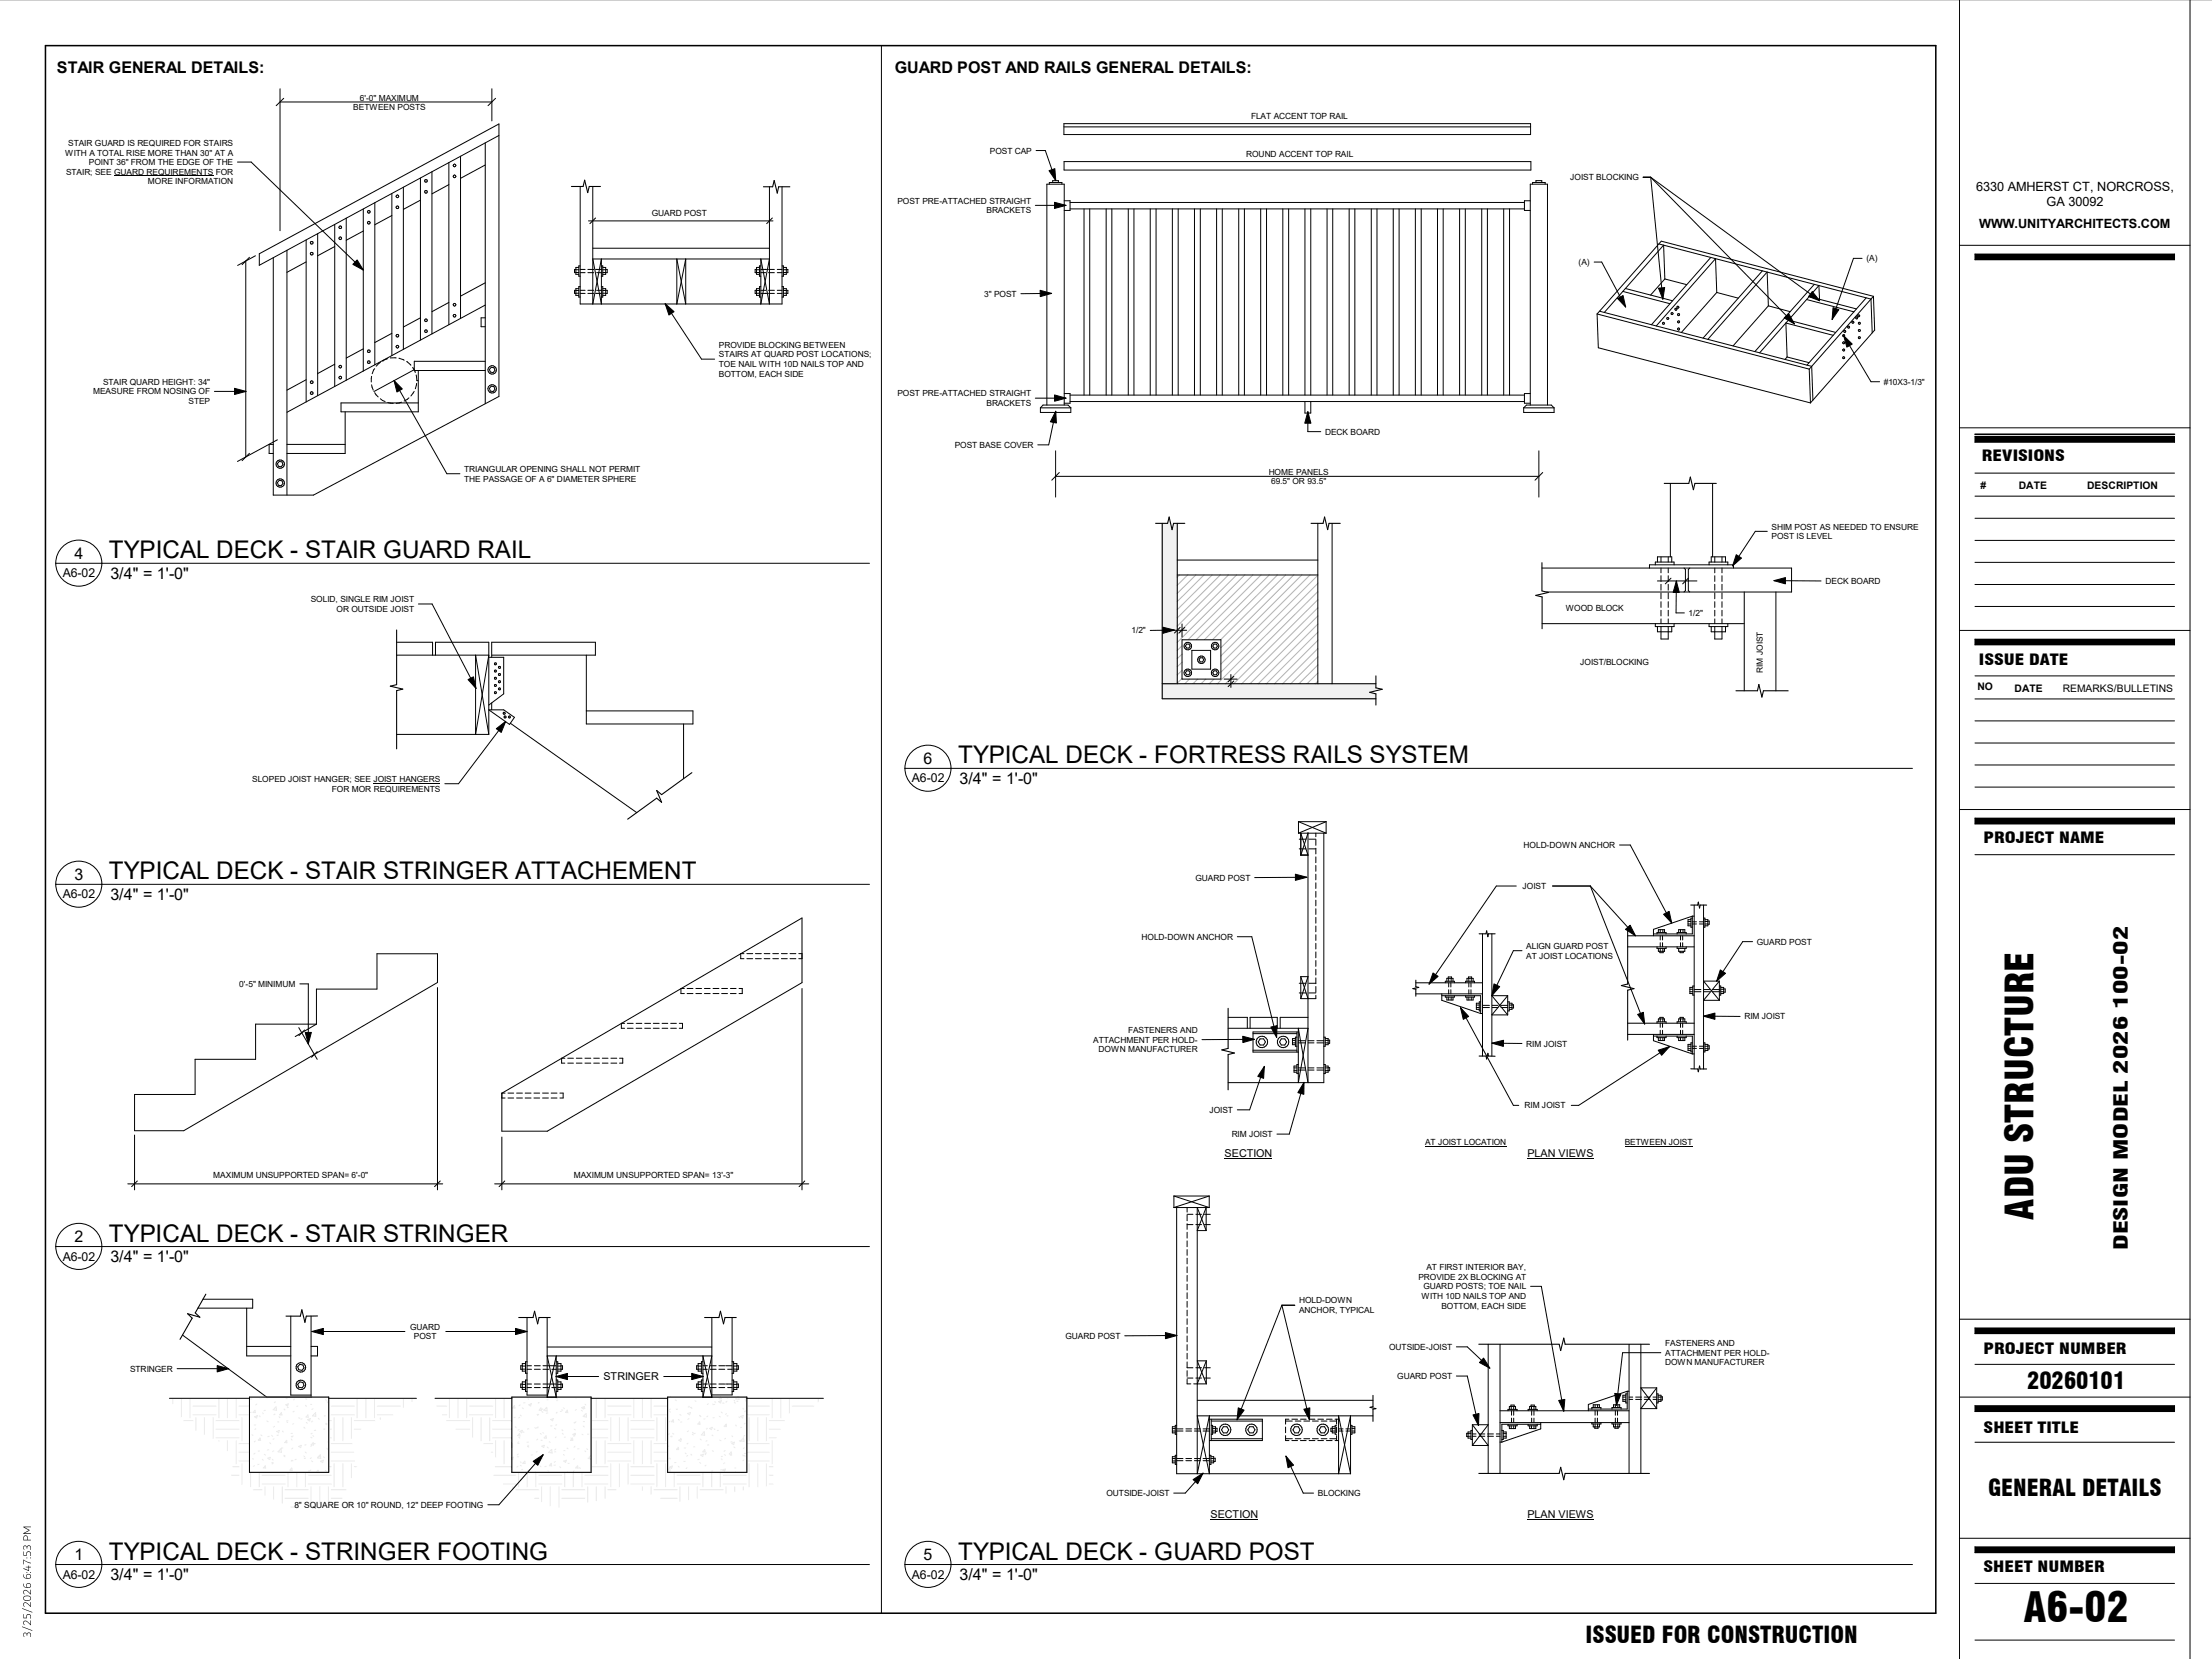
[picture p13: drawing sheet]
<svg xmlns="http://www.w3.org/2000/svg" width="610mm" height="457mm" viewBox="0 0 610 457" stroke-linecap="round" stroke-linejoin="round" font-family="sans-serif">
<defs><g id="words">
<text font-size="11.3" x="557.7" y="447.1">A6-02</text>
<text font-size="10.6" x="560.4" y="336.1" transform="rotate(-90 560.4 336.1)">ADU STRUCTURE</text>
<g font-size="6.7">
<text x="30" y="153.9">TYPICAL DECK - STAIR GUARD RAIL</text>
<text x="264" y="210.4">TYPICAL DECK - FORTRESS RAILS SYSTEM</text>
<text x="30" y="242.4">TYPICAL DECK - STAIR STRINGER ATTACHEMENT</text>
<text x="30" y="342.2">TYPICAL DECK - STAIR STRINGER</text>
<text x="30" y="429.8">TYPICAL DECK - STRINGER FOOTING</text>
<text x="264" y="429.8">TYPICAL DECK - GUARD POST</text>
</g>
<g font-size="6.4">
<text x="558.7" y="382.8">20260101</text>
<text x="547.9" y="412.2">GENERAL DETAILS</text>
<text x="437" y="452.7">ISSUED FOR CONSTRUCTION</text>
</g>
<text font-size="5.3" x="586.4" y="344.5" transform="rotate(-90 586.4 344.5)">DESIGN MODEL 2026 100-02</text>
<g font-size="4.4">
<text x="15.7" y="20">STAIR GENERAL DETAILS:</text>
<text x="246.6" y="20">GUARD POST AND RAILS GENERAL DETAILS:</text>
<text x="20.5" y="154">4</text>
<text x="30.4" y="159.5">3/4&quot; = 1'-0&quot;</text>
<text x="254.6" y="210.5">6</text>
<text x="264.5" y="216">3/4&quot; = 1'-0&quot;</text>
<text x="20.5" y="242.5">3</text>
<text x="30.4" y="247.9">3/4&quot; = 1'-0&quot;</text>
<text x="20.5" y="342.3">2</text>
<text x="30.4" y="347.8">3/4&quot; = 1'-0&quot;</text>
<text x="20.5" y="429.9">1</text>
<text x="254.6" y="429.9">5</text>
<text x="30.4" y="435.4">3/4&quot; = 1'-0&quot;</text>
<text x="264.5" y="435.4">3/4&quot; = 1'-0&quot;</text>
</g>
<g font-size="4.2">
<text x="546.1" y="127.1">REVISIONS</text>
<text x="545.3" y="183.3">ISSUE DATE</text>
<text x="546.6" y="232.4">PROJECT NAME</text>
<text x="546.6" y="373.1">PROJECT NUMBER</text>
<text x="546.6" y="394.9">SHEET TITLE</text>
<text x="546.6" y="433.3">SHEET NUMBER</text>
</g>
<g font-size="3.5">
<text x="544.6" y="52.7">6330 AMHERST CT, NORCROSS,</text>
<text x="564" y="56.7">GA 30092</text>
<text x="545.5" y="62.8">WWW.UNITYARCHITECTS.COM</text>
</g>
<g font-size="3.4">
<text x="17.3" y="159.1">A6-02</text>
<text x="251.3" y="215.6">A6-02</text>
<text x="17.3" y="247.6">A6-02</text>
<text x="17.3" y="347.4">A6-02</text>
<text x="17.3" y="435">A6-02</text>
<text x="251.3" y="435">A6-02</text>
</g>
<g font-size="3">
<text x="337.5" y="318.9">SECTION</text>
<text x="420.9" y="318.9">PLAN VIEWS</text>
<text x="166.3" y="380.4">STRINGER</text>
<text x="333.6" y="418.5">SECTION</text>
<text x="420.9" y="418.5">PLAN VIEWS</text>
</g>
<g font-size="2.9">
<text x="545.8" y="134.7">#</text>
<text x="556.4" y="134.7">DATE</text>
<text x="575.2" y="134.7">DESCRIPTION</text>
<text x="545" y="190.2">NO</text>
<text x="555.2" y="190.6">DATE</text>
<text x="568.5" y="190.6">REMARKS/BULLETINS</text>
</g>
<g font-size="2.3">
<text x="99.1" y="27.7">6'-0&quot; MAXIMUM</text>
<text x="97.4" y="30.4">BETWEEN POSTS</text>
<text x="344.8" y="32.7">FLAT ACCENT TOP RAIL</text>
<text x="18.8" y="40.2">STAIR GUARD IS REQUIRED FOR STAIRS</text>
<text x="17.9" y="42.9">WITH A TOTAL RISE MORE THAN 30&quot; AT A</text>
<text x="24.5" y="45.5">POINT 36&quot; FROM THE EDGE OF THE</text>
<text x="272.8" y="42.3">POST CAP</text>
<text x="343.4" y="43.3">ROUND ACCENT TOP RAIL</text>
<text x="18.2" y="48.2">STAIR; SEE GUARD REQUIREMENTS FOR</text>
<text x="40.8" y="50.8">MORE INFORMATION</text>
<text x="432.7" y="49.7">JOIST BLOCKING</text>
<text x="179.6" y="59.6">GUARD POST</text>
<text x="247.3" y="56.1">POST PRE-ATTACHED STRAIGHT</text>
<text x="271.9" y="58.8">BRACKETS</text>
<text x="435.1" y="73.1">(A)</text>
<text x="514.3" y="72.1">(A)</text>
<text x="271.2" y="81.7">3&quot; POST</text>
<text x="198.1" y="95.8">PROVIDE BLOCKING BETWEEN</text>
<text x="198.1" y="98.5">STAIRS AT QUARD POST LOCATIONS;</text>
<text x="198.1" y="101.1">TOE NAIL WITH 10D NAILS TOP AND</text>
<text x="28.4" y="106">STAIR QUARD HEIGHT: 34&quot;</text>
<text x="198.1" y="103.8">BOTTOM, EACH SIDE</text>
<text x="519.2" y="106">#10X3-1/3&quot;</text>
<text x="25.7" y="108.7">MEASURE FROM NOSING OF</text>
<text x="51.9" y="111.3">STEP</text>
<text x="247.3" y="109.2">POST PRE-ATTACHED STRAIGHT</text>
<text x="271.9" y="111.9">BRACKETS</text>
<text x="365.2" y="119.8">DECK BOARD</text>
<text x="263.1" y="123.4">POST BASE COVER</text>
<text x="127.9" y="130.1">TRIANGULAR OPENING SHALL NOT PERMIT</text>
<text x="349.6" y="130.9">HOME PANELS</text>
<text x="127.9" y="132.8">THE PASSAGE OF A 6&quot; DIAMETER SPHERE</text>
<text x="350.3" y="133.5">69.5&quot; OR 93.5&quot;</text>
<text x="488.2" y="146">SHIM POST AS NEEDED TO ENSURE</text>
<text x="488.2" y="148.6">POST IS LEVEL</text>
<text x="503.1" y="160.9">DECK BOARD</text>
<text x="85.6" y="166">SOLID, SINGLE RIM JOIST</text>
<text x="92.8" y="168.7">OR OUTSIDE JOIST</text>
<text x="431.5" y="168.5">WOOD BLOCK</text>
<text x="465.4" y="169.7">1/2&quot;</text>
<text x="311.8" y="174.6">1/2&quot;</text>
<text x="435.5" y="183.4">JOIST/BLOCKING</text>
<text x="485.8" y="185.4" transform="rotate(-90 485.8 185.4)">RIM JOIST</text>
<text x="69.5" y="215.5">SLOPED JOIST HANGER; SEE JOIST HANGERS</text>
<text x="91.5" y="218.2">FOR MOR REQUIREMENTS</text>
<text x="419.9" y="233.7">HOLD-DOWN ANCHOR</text>
<text x="329.4" y="242.7">GUARD POST</text>
<text x="419.6" y="245">JOIST</text>
<text x="314.6" y="259">HOLD-DOWN ANCHOR</text>
<text x="420.6" y="261.5">ALIGN GUARD POST</text>
<text x="484.2" y="260.4">GUARD POST</text>
<text x="420.6" y="264.2">AT JOIST LOCATIONS</text>
<text x="65.9" y="272">0'-5&quot; MINIMUM</text>
<text x="480.7" y="280.9">RIM JOIST</text>
<text x="301.3" y="287.4">ATTACHMENT PER HOLD-</text>
<text x="310.9" y="284.7">FASTENERS AND</text>
<text x="302.7" y="290">DOWN MANUFACTURER</text>
<text x="420.6" y="288.4">RIM JOIST</text>
<text x="420.1" y="305.5">RIM JOIST</text>
<text x="333.3" y="306.7">JOIST</text>
<text x="339.4" y="313.4">RIM JOIST</text>
<text x="392.8" y="315.6">AT JOIST LOCATION</text>
<text x="447.8" y="315.6">BETWEEN JOIST</text>
<text x="58.8" y="324.6">MAXIMUM UNSUPPORTED SPAN= 6'-0&quot;</text>
<text x="158.2" y="324.6">MAXIMUM UNSUPPORTED SPAN= 13'-3&quot;</text>
<text x="390.9" y="352.7">PROVIDE 2X BLOCKING AT</text>
<text x="393.1" y="350.1">AT FIRST INTERIOR BAY,</text>
<text x="358" y="359.2">HOLD-DOWN</text>
<text x="391.7" y="358">WITH 10D NAILS TOP AND</text>
<text x="392.3" y="355.3">GUARD POSTS; TOE NAIL</text>
<text x="358" y="361.9">ANCHOR, TYPICAL</text>
<text x="397.2" y="360.6">BOTTOM, EACH SIDE</text>
<text x="113" y="366.5">GUARD</text>
<text x="114.1" y="369.1">POST</text>
<text x="293.6" y="369">GUARD POST</text>
<text x="458.9" y="371">FASTENERS AND</text>
<text x="382.8" y="372">OUTSIDE-JOIST</text>
<text x="458.9" y="373.6">ATTACHMENT PER HOLD-</text>
<text x="458.9" y="376.3">DOWN MANUFACTURER</text>
<text x="35.9" y="378">STRINGER</text>
<text x="385.1" y="380">GUARD POST</text>
<text x="304.9" y="412.3">OUTSIDE-JOIST</text>
<text x="363.2" y="412.3">BLOCKING</text>
<text x="81.2" y="415.5">8&quot; SQUARE OR 10&quot; ROUND, 12&quot; DEEP FOOTING</text>
</g>
</g></defs>
<g fill="#f0f0f0">
<path d="M320.3 142.5h4.1v45.9h-4.1z"/>
<path d="M320.3 188.4h60.6v4.2h-60.6z"/>
</g>
<g fill="#fff">
<path d="M458.6 130.5h14.4v4.4h-14.4z"/>
<path d="M478.4 188.6h14.4v4.5h-14.4z"/>
<path d="M422.2 155.1h4.5v18.2h-4.5z"/>
</g>
<g fill="none" stroke="#b2b2b2" stroke-width=".28">
<path d="M325.1 158.5l-.7 .5M327.3 158.5l-2.9 2.8M329.6 158.5l-5.2 5M331.8 158.5l-7.4 7.3M334.1 158.5l-9.7 9.5M336.3 158.5l-11.9 11.8M338.5 158.5l-14.1 14.1M340.8 158.5l-16.4 16.3M343 158.5l-18.6 18.5M345.3 158.5l-17.9 17.8M347.5 158.5l-17.9 17.8M349.8 158.5l-17.9 17.8"/>
<path d="M352 158.5l-17.9 17.8M354.3 158.5l-17.9 17.8M356.5 158.5l-20 20M358.8 158.5l-22.3 22.3M361 158.5l-24.5 24.5M363.2 158.5l-26.7 26.8M325.8 178l-1.4 1.3M363.2 160.8l-27.7 27.6M363.2 163l-25.5 25.4M363.2 165.3l-23.2 23.1M363.2 167.5l-21 20.9M363.2 169.8l-18.7 18.6"/>
<path d="M363.2 172l-16.4 16.4M363.2 174.2l-14.2 14.2M363.2 176.5l-12 11.9M363.2 178.7l-9.7 9.7M325.8 180.3l-1.4 1.2M325.8 182.5l-1.4 1.3M325.8 184.7l-1.4 1.3M325.8 187l-1.4 1.3M327.8 187.2l-1.3 1.2M330.1 187.2l-1.3 1.2M332.3 187.2l-1.3 1.2M334.6 187.2l-1.4 1.2"/>
<path d="M363.2 181l-7.5 7.4M363.2 183.3l-5.2 5.1M363.2 185.5l-3 2.9M363.2 187.7l-.7 .7"/>
</g>
<path d="M320.3 144.2v48.4h58.9M324.4 144.2v44.2M320.3 188.4h58.9" fill="none" stroke="#aaa" stroke-width=".28"/>
<g fill="none" stroke="#000" stroke-width=".28">
<path d="M77.2 24.5v39.1M77.2 28.1h58.4M78.2 27.1l-2.1 2M133.7 39.4v71.9M135.6 24.5v8.8M136.6 27.1l-2.1 2M137.5 37.3l-66 35.8v-3.2l66-35.7v75.1l-51.1 27.1h-11.1v-65.4M293.2 34.1h128.6v3h-128.6zM293.2 35h128.6M100.1 57.6v44.7M103.3 55.9v44.6M108 53.3v44.7"/>
<path d="M108 59.4l-4.7 2.5M109.3 56.9h.5v.5h-.5zM111.2 51.6v44.7M115.9 49.1v44.6M115.9 55.2l-4.7 2.5M117.1 49.6h.5v.5h-.5zM117.1 52.6h.5v.5h-.5zM119 47.3v44.7M123.7 44.8v44.7M123.7 50.9l-4.7 2.5M126.9 43.1v44.7M133.7 45.5l-6.8 3.6"/>
<path d="M159.9 51.4v32.4h55.6v-32.4M163.4 51.4v32.4l2.3-12.4v12.4l-2.3-12.4h48.6l-2.3 12.4v-12.4l2.3 12.4v-32.4M289.2 50.8v-.5h3.5v.5M290.1 50.3v-.5h1.6v.5M293.2 44.5h128.7v2.4h-128.7zM293.3 55.3h1.6v2.7h-1.6M294.9 57.6h125.2M294.9 55.8h125.2M298.7 57.6v51.3M300.3 57.6v51.3M304.8 57.6v51.3M306.4 57.6v51.3"/>
<path d="M310.9 57.6v51.3M312.5 57.6v51.3M317 57.6v51.3M318.6 57.6v51.3M323.1 57.6v51.3M324.7 57.6v51.3M329.2 57.6v51.3M330.8 57.6v51.3M335.3 57.6v51.3M336.8 57.6v51.3M341.4 57.6v51.3M342.9 57.6v51.3"/>
<path d="M347.4 57.6v51.3M349 57.6v51.3M353.5 57.6v51.3M355.1 57.6v51.3M359.6 57.6v51.3M361.2 57.6v51.3M365.7 57.6v51.3M367.3 57.6v51.3M371.8 57.6v51.3M373.4 57.6v51.3M377.9 57.6v51.3M379.5 57.6v51.3"/>
<path d="M384 57.6v51.3M385.6 57.6v51.3M390.1 57.6v51.3M391.7 57.6v51.3M396.2 57.6v51.3M397.7 57.6v51.3M402.3 57.6v51.3M403.8 57.6v51.3M408.3 57.6v51.3M409.9 57.6v51.3M414.4 57.6v51.3M416 57.6v51.3"/>
<path d="M421.7 55.3h-1.6v2.7h1.6M422.4 50.8v-.5h3.4v.5M423.3 50.3v-.5h1.6v.5M67.7 71.9v54M68.7 70.9l-2 2M70.4 70.5l-4.9 2.7M79.1 69v67.4M84.4 66.1v44.7M84.4 72.2l-5.3 2.9M85.6 66.6h.6v.6h-.6zM85.6 69.6h.6v.6h-.6zM87.5 64.4v44.7"/>
<path d="M92.2 61.8v44.7M92.2 67.9l-4.7 2.6M93.5 62.4h.5v.5h-.5zM95.4 60.1v44.7M100.1 63.7l-4.7 2.5M133.7 77.9l-6.8 3.7M158.7 74.3h-.4v.8h.4M158.7 74.3h.8M158.7 75.1h.8M159.5 73.7h-.8v1.9h.8M159.5 79.5h-.8v1.9h.8M159.9 74.3h1.3"/>
<path d="M159.9 75.1h1.3M159.9 73.3h-.4v2.8h.4M159.9 79h-.4v2.9h.4M162 74.3h1.6M162 75.1h1.6M162.2 60.9h50.8M163.4 68.4h48.6M164.1 74.3h1.6M164.1 60.1l-1.5 1.5M164.4 75.1h1.3M165.7 73.3h.4v2.8h-.4M165.7 79h.4v2.9h-.4"/>
<path d="M166.1 73.7h.8v1.9h-.8M166.1 74.3h.8M166.1 75.1h.8M166.1 79.5h.8v1.9h-.8M166.9 74.3h.4v.8h-.4M186.5 71.4v12.4l2.5-12.4v12.4zM208.5 74.3h-.4v.8h.4M208.5 74.3h.8M208.5 75.1h.8M209.3 73.7h-.8v1.9h.8M209.3 79.5h-.8v1.9h.8M209.7 74.3h1.6"/>
<path d="M209.7 75.1h1.3M209.7 73.3h-.4v2.8h.4M209.7 79h-.4v2.9h.4M211.8 74.3h1.6M211.8 75.1h1.6M212.9 60.1l-1.6 1.5M214.2 74.3h1.3M214.2 75.1h1.3M215.5 73.3h.4v2.8h-.4M215.5 79h.4v2.9h-.4M215.9 73.7h.8v1.9h-.8M215.9 74.3h.8"/>
<path d="M215.9 75.1h.8M215.9 79.5h.8v1.9h-.8M216.7 74.3h.4v.8h-.4M447.9 79.5l13 3.4M457.2 67.2l58.4 15.2 .4 9.3M458.8 76.9l-.3-9.3-16.4 18.5M458.8 76.9l-3.9 4.4M458.8 76.9l6 1.5M471.5 71l-16.4 18.5M485.7 74.6l-16.4 18.6M500 78.4l-16.4 18.5M100.1 96.1l-4.7 2.6"/>
<path d="M101.4 96.5h.5v.6h-.5zM101.4 99.5h.5v.6h-.5zM104.8 99.9l-1.1 1M105.4 99.4h.1M106.8 98.8l-1.4 .6M107.6 98.6h1.6M108 91.9l-4.7 2.5M109.3 92.2h.5v.6h-.5zM109.9 98.7l1.5 .6M112.1 99.7l1.1 .9M115.9 87.6l-4.7 2.5M123.7 83.4l-4.7 2.5"/>
<path d="M125 86.7h.5v.6h-.5zM133.7 84.1l-54.6 29.5M133.7 99.6h-19.5v2.5h19.5M133.7 87.6h-1.1v2.4h1.1M158.7 80h-.4v.9h.4M158.7 80.8h.8M158.7 80.1h.8M159.9 80.9h1.3M159.9 80h1.3M162 80.9h1.6M162 80h1.6M164.1 80.9h1.6"/>
<path d="M164.4 80h1.3M166.1 80.8h.8M166.1 80.1h.8M166.9 80h.4v.9h-.4M208.5 80h-.4v.9h.4M208.5 80.8h.8M208.5 80.1h.8M209.7 80.9h1.6M209.7 80h1.3M211.8 80.9h1.6M211.8 80h1.6M214.2 80.9h1.3"/>
<path d="M214.2 80h1.3M215.9 80.8h.8M215.9 80.1h.8M216.7 80h.4v.9h-.4M440.1 86.5l58.5 15.2M440.1 86.5l.4 9.3 58.4 15.2M440.8 85.8l58.5 15.2 .3 9.3M447.2 80.3l13 3.4M458.2 89l.2-.2 .3 .3-.3 .3zM459.4 87.6l.4-.1 .1 .3-.3 .3zM460.5 86.3l.5-.1v.5l-.5-.2zM461.6 85.1l.4-.1v.5h-.2z"/>
<path d="M462.2 84.5l.2-.1 .3 .3-.3 .3zM462.3 86.6l.5-.1v.4l-.3 .1zM462.3 88.6l.5-.1v.4l-.3 .1zM462.3 90.6l.5-.1v.4l-.3 .1zM473.1 80.6l-.3-9.3-16.4 18.5M473.1 80.6l-9.7 11M473.1 80.6l5.9 1.6M487.3 84.3l-.3-9.3-16.3 18.5M487.3 84.3l-9.7 11M487.3 84.3l6.1 1.6M492.5 98.4l6.1 1.5M492.5 98.4l-.6 .7"/>
<path d="M492.9 88.2l13 3.4M497.9 82.5l13 3.4M498.6 81.7l13 3.4M501.4 82.5l-.1-3.8-16.4 18.5M505.2 92.4l-13-3.4 .3 9.4M507.8 92.4l.5-.2 .1 .3-.4 .3zM507.8 94.4l.5-.2 .1 .3-.4 .2zM507.8 96.4l.2-.2 .4 .2-.4 .3zM507.8 98.5l.2-.2 .4 .3-.4 .2zM508.1 91.2l.2-.1 .4 .2-.4 .3zM509.2 90l.4-.1v.5h-.2zM510.4 88.7l.4-.1 .1 .2-.4 .3z"/>
<path d="M511.6 87.3l.3 .1v.4l-.5-.1zM512 86.9l.4-.1 .1 .2-.4 .3zM512.1 88.9h.5v.4l-.5-.1zM512.1 90.9l.5-.1v.5l-.5-.1zM512.1 92.9l.5-.1 .1 .2-.3 .3zM514.3 82.1l-16.3 18.5M516.3 81.7l-58.5-15.2-17.7 20M516.3 81.7l-17.7 20M516.3 81.7l.3 9.3-17.7 20M84.4 104.6l-5.3 2.9M85.6 105.1h.6v.5h-.6zM85.6 108.1h.6v.5h-.6z"/>
<path d="M92.2 100.4l-4.7 2.6M93.5 103.8h.5v.6h-.5zM95.1 113.5v11.5h-16M102.4 103.7l-.1 1.6M102.4 106l.5 1.5M103.3 101.6l-.7 1.4M103.3 108.2l.9 1.2M104.8 109.9l1.3 .8M106.8 111l1.6 .2M110.7 110.8l-1.5 .4M112.7 109.6l-1.3 .9M113.7 101.3l.8 1.3"/>
<path d="M114.1 107.9l-.9 1.2M114.1 101.9l-11.1 6M114.7 103.3l.2 1.6M114.8 105.7l-.3 1.4M114.9 104.9h.1M115.3 102.1v11.4h-21.3v-2.5h21.3M135.4 101.2l.7 .1 .3 .8-.5 .6-.8-.2-.2-.7zM135.4 106.4l.7 .2 .3 .7-.5 .6-.8-.1-.2-.8zM286.7 112.4l.7-.8h6.9l.8 .8M286.7 112.4v1.3h8.4v-1.3M286.7 112.4h8.4M288.5 111.6v-60.8h4.8v60.8"/>
<path d="M293.3 108.5h1.6v2.6h-1.6M294.9 110.7h125.2M294.9 108.9h125.2M359.6 110.7v3.1h1.6v-3.1M419.9 112.4l.8-.8h6.8l.8 .8M419.9 112.4v1.3h8.4v-1.3M419.9 112.4h8.4M421.7 111.6v-60.8h4.8v60.8M421.7 108.5h-1.6v2.6h1.6M498.6 101.7l.3 9.3M68.7 124.9l-2 2.1M75.3 122.5h-1.1v2.5h1.1"/>
<path d="M76.5 121.2l-11.1 6M77 127.2l.7 .1 .3 .8-.5 .6-.8-.2-.2-.7zM77 132.4l.7 .1 .3 .8-.5 .6-.8-.2-.2-.7zM79.1 122.5h16M290.9 124.2v12.8M290.9 131.3h133.2M291.9 130.2l-2 2.1M424.1 124.2v12.8M425.2 130.2l-2.2 2.1M460.3 133.2v20.3M472 133.2v20.3M320.3 144.2v48.4h58.9"/>
<path d="M324.4 144.2v44.2M324.4 158.5h38.8M324.4 154.3h38.8M363.2 144.2v44.2M367.1 144.2v44.2M424.9 156.5h68.8v6.7h-67.5M456.2 155.7v-.8h5.1v.8M456.8 154.9v-1.4h3.9v1.4M457.8 153.5v1.4M457.8 156.5v1.4M457.8 158.7v1.5M459.7 153.5v1.4"/>
<path d="M459.7 156.5v1.4M459.7 158.7v1.5M460.5 159.3l-1.6 1.6M464.1 156.5l.4 .4v5.9l-.4 .4M465.3 159.3l-1.6 1.6M465.7 156.5l-.4 .4v5.9l.4 .4M471 155.7v-.8h5.2v.8M471.6 154.9v-1.4h3.9v1.4M472.6 153.5v1.4M472.6 156.5v1.4M472.6 158.7v1.5M474.6 153.5v1.4"/>
<path d="M474.6 156.5v1.4M474.6 158.7v1.5M477.7 156.5v-.8h-23.1v.9M109.3 177h9.9v3.6M323.4 173.7h3.6M325.2 172.9l-1.5 1.6M325.8 176.3h10.7v10.9h-10.7zM325.8 172v3.6M326.5 172.9l-1.5 1.6M327 177.5h.7l.3 .6-.3 .5h-.7l-.3-.5zM328.5 179.2h5.1v5.2h-5.1zM334.6 177.5h.6l.3 .6-.3 .5h-.6l-.4-.5z"/>
<path d="M425 171.9h55.7M456.2 171.9v.8h5.1v-.8M456.8 172.7v1.4h3.9v-1.4M456.8 160.1h10.9M457.8 172.7v3.4h1.9v-3.4M457.8 161v1.6M457.8 163.4v1.6M457.8 165.8v1.6M457.8 168.2v1.6M457.8 170.6v1.3M459.7 161v1.6M459.7 163.4v1.6"/>
<path d="M459.7 165.8v1.6M459.7 168.2v1.6M459.7 170.6v1.3M471 171.9v.8h5.2v-.8M471.6 172.7v1.4h3.9v-1.4M472.6 161v1.6M472.6 163.4v1.6M472.6 165.8v1.6M472.6 168.2v1.6M472.6 170.6v1.3M472.6 172.7v3.4h2v-3.4M474.6 161v1.6"/>
<path d="M474.6 163.4v1.6M474.6 165.8v1.6M474.6 168.2v1.6M474.6 170.6v1.3M480.7 163.2v27.2M489.4 163.2v27.2M109.3 180.6h25.4l-3.6 21.8v-21.8l3.6 21.8M120 180.6v-3.6h14.7v25.4M134.7 195.6h4.1l3 2.1-1.4 1.9zM134.7 181.1h4.1v10.1l-4.1 3.1M135.5 180.6h28.6v-3.6h-28.6v4.1M135.5 193.7v1.9"/>
<path d="M136.3 182.8l.4-.1 .1 .3-.4 .2zM136.3 186.8l.4-.1v.5h-.3zM136.3 188.8l.4-.1 .1 .2-.4 .3zM136.3 190.8l.4-.1 .1 .2-.4 .3zM136.4 184.7l.4 .2-.1 .3-.4-.2zM137.4 183.8l.4-.1v.4l-.4-.1zM137.4 185.8l.4-.1v.4l-.2 .1zM137.4 187.7h.4v.4l-.2 .1zM137.4 189.7h.4v.4l-.4-.1zM138.7 196.5l.4-.2 .1 .3-.3 .2zM138.9 197.5l.5-.1 .1 .2-.4 .3zM140.1 197.5l.4-.1 .2 .2-.4 .3z"/>
<path d="M140.6 199.3l34.9 24.6M161.6 180.6v18.9h29.4v-3.6h-29.4M188.4 199.5v15.1M320.3 188.4h58.9M327 184.9h.7l.3 .5-.3 .6h-.7l-.3-.6zM330.8 181.3h.6l.3 .5-.3 .6h-.6l-.3-.6zM334.6 184.9h.6l.3 .5-.3 .6h-.6l-.4-.6zM337.4 187.2h3.6M339.2 185.9v3.5M340 186.4l-1.5 1.5M340 187.7l-1.5 1.5M109.3 202.4h25.4"/>
<path d="M357.8 226.4h7.7M357.8 226.4v3.2M357.8 229.6h7.7M357.8 226.4l7.7 3.2M358.1 231.3h1.8M358.1 233.9h1.8M358.5 229.6l2 6.1h-2zM358.5 235.6h2M360.5 229.4v69l-2.7-15v15l2.7-15h-22M360.5 229.6l-2 6.1M360.7 231.3h1.9M360.7 233.9h1.9"/>
<path d="M362.6 229.6v1M362.6 231.4v1.6M362.6 233.8v1.5M362.6 236.1v1.6M362.6 238.5v1.6M364.8 229.6v68.8h-26.3M365.5 226.4v3.2M365.5 226.4l-7.7 3.2M362.6 240.9v1.6M362.6 243.3v1.6M362.6 245.7v1.6M362.6 248.1v1.5"/>
<path d="M362.6 250.4v1.6M362.6 252.8v1.6M362.6 255.2v1.6M362.6 257.6v1.6M362.6 260v1.5M408.6 257.3v33.7M411.1 257.3v33.7M448.6 257.9h18.3M456.6 257.4v-.4h2.5v.4M457 257v-.8h1.7v.8M457.5 256.2v.8M457.5 257.9v1.1"/>
<path d="M457.5 259.8v1.1M458.2 257.9v1.1M458.2 259.8v1.1M458.3 256.2v.8M462.2 257.4v-.4h2.5v.4M462.6 257v-.8h1.7v.8M463.1 256.2v.8M463.1 257.9v1.1M463.1 259.8v1.1M463.7 257.9v1.1M463.7 259.8v1.1M463.8 256.2v.8"/>
<path d="M465.2 254h.8M465.2 254.6h.8M466 253.4h-.8v1.7h.8M466.4 252.5v4.9h-10.7M466.4 252.5l-10.7 3.6v1.8M466.4 252.5h.5M466.4 253h-.4v2.5h.4M466.4 254.6h1.1M466.4 254h1.1M466.9 249.4v45.2M468.3 254.6h1.2M468.3 254h1.2"/>
<path d="M469.5 249.4v45.2M469.5 253h.4v2.5h-.4M469.9 253.4h.8v1.7h-.8M469.9 254h.8M469.9 254.6h.8M470.7 253.8h.3v.9h-.3M120.6 272.2v55.7M188.6 272.4h-.9v1.4h.9M189.4 273.8h1.6M189.4 272.4h1.6M191.8 273.8h1.5M191.8 272.4h1.5"/>
<path d="M194.1 273.8h1.6M194.1 272.4h1.6M196.5 273.8h1.6M196.5 272.4h1.6M198.9 273.8h1.6M198.9 272.4h1.6M201.3 273.8h1.6M201.3 272.4h1.6M203.7 272.4h.9v1.4h-.9M205 262.8h-.9v1.4h.9M205.8 264.2h1.6M205.8 262.8h1.6"/>
<path d="M208.2 264.2h1.6M208.2 262.8h1.6M210.6 264.2h1.6M210.6 262.8h1.6M213 264.2h1.5M213 262.8h1.5M215.3 264.2h1.7M215.3 262.8h1.7M217.7 264.2h1.6M217.7 262.8h1.6M220.1 264.2h.9M220.1 262.8h.9"/>
<path d="M221 272.4v55.5M358.1 271h1.8M358.1 273.6h1.8M358.5 269.2v6M358.5 269.2h2l-2 6M358.5 269.2l2 6M360.7 271h1.9M360.7 273.6h1.9M362.6 274.3v.9h-4.1M362.6 262.3v1.6M362.6 264.7v1.6M362.6 267.1v1.6"/>
<path d="M362.6 269.5v1.6M362.6 271.9v1.6M390.2 273.9h18.4M390.2 270.8h18.4M397.3 274.4h10.8v4.9M397.3 273.9v1.8l10.8 3.6M398.3 270.8v-.4h2.5v.4M398.3 274.4v.4h2.5v-.4M398.7 270.4v-.8h1.7v.8M398.7 274.8v.8h1.7v-.8M399.1 269.6v-.4h.9v.4M399.2 269.6v.8"/>
<path d="M399.2 270.8v1.2M399.2 272.8v1.1M399.2 274.8v.8M399.8 270.8v1.2M399.8 272.8v1.1M399.9 269.6v.8M399.9 274.8v.8M403.9 274.4v.4h2.5v-.4M403.9 270.8v-.4h2.5v.4M404.3 274.8v.8h1.7v-.8M404.3 270.4v-.8h1.7v.8M404.7 269.6v-.4h.9v.4"/>
<path d="M404.8 269.6v.8M404.8 270.8v1.2M404.8 272.8v1.1M404.8 274.8v.8M405.4 270.8v1.2M405.4 272.8v1.1M405.5 269.6v.8M405.5 274.8v.8M406.9 277h.8M406.9 277.7h.8M407.7 276.5h-.8v1.7h.8M408.1 279.3h.5"/>
<path d="M408.1 276.1h-.4v2.5h.4M408.6 277.7h1.9M408.6 277.1h1.9M411.2 277.7h1.6M411.2 277.1h1.6M413.6 277.7h1.9M413.6 277.1h1.9M415.5 274.4h-4.4l4.4 5.3M415.5 274.4v5.3M415.5 274.4l-4.4 5.3h4.4M415.5 276.1h.4v2.5h-.4M415.9 276.5h.8v1.7h-.8"/>
<path d="M415.9 277h.8M415.9 277.7h.8M416.7 276.9h.4v.9h-.4M448.6 260.9h18.3M456.6 260.9v.5h2.5v-.5M457 261.4v.8h1.7v-.8M457.5 262.2v.4h.8v-.4M457.5 261.4v.8M458.3 261.4v.8M462.2 260.9v.5h2.5v-.5M462.6 261.4v.8h1.7v-.8M463 262.2v.4h.9v-.4"/>
<path d="M465.7 272.6h.8M465.7 273.3h.8M466.5 272.1h-.8v1.7h.8M466.9 271.7h-.4v2.5h.4M466.9 273.3h1.9M466.9 272.7h1.9M469.6 273.3h1.6M469.6 272.7h1.6M471.9 273.3h1.9M471.9 272.7h1.9M473.8 270.4h-4.3l4.3 5.3M473.8 270.4v5.3"/>
<path d="M473.8 270.4l-4.3 5.3h4.3M473.8 271.7h.4v2.5h-.4M474.2 272.1h.8v1.7h-.8M474.2 272.6h.8M474.2 273.3h.8M475 272.5h.4v.9h-.4M82.3 283.2l5.1 8.7M83.9 283.8l-1.5 1.6M87.2 282.2l-5.8 3.5M87.4 289.8l-1.5 1.6M155.7 291.6h-.9v1.4h.9M156.5 293h1.5"/>
<path d="M156.5 291.6h1.5M158.8 293h1.6M158.8 291.6h1.6M161.2 293h1.6M161.2 291.6h1.6M163.6 293h1.6M163.6 291.6h1.6M166 293h1.6M166 291.6h1.6M168.4 293h1.6M168.4 291.6h1.6M170.7 291.6h.9v1.4h-.9"/>
<path d="M172.1 282h-.9v1.4h.9M172.9 283.4h1.6M172.9 282h1.6M175.3 283.4h1.6M175.3 282h1.6M177.7 283.4h1.6M177.7 282h1.6M180 283.4h1.7M180 282h1.7M182.5 283.4h1.5M182.5 282h1.5M184.8 283.4h1.6"/>
<path d="M184.8 282h1.6M187.2 282h.9v1.4h-.9M338.5 280.4h5.2v3M344.5 283.4v-3h7.5v3M345.3 289.4h12.1M345.3 284.9h12.1M347.3 286.3h.9l.5 .8-.5 .9h-.9l-.5-.9zM353.1 286.3h1l.5 .8-.5 .9h-1l-.5-.9zM356.2 286.7h.8M356.2 287.4h.8M356.6 295h.8M356.6 294.3h.8"/>
<path d="M357 286.2h-.8v1.7h.8M357.4 284.4v5.5M357.4 285.8h-.4v2.5h.4M357.4 293.8h-.8v1.7h.8M357.8 284.4h-12.5v5.5h12.5M357.8 293.4h-.4v2.5h.4M357.8 287.4h1.9M357.8 286.8h1.9M357.8 294.3h1.9M357.8 294.9h1.9M360.5 280.4h-7.7v3M360.5 287.4h1.6"/>
<path d="M360.5 286.8h1.6M360.5 294.3h1.6M360.5 294.9h1.6M362.9 287.4h1.9M362.9 286.8h1.9M362.9 294.3h1.9M362.9 294.9h1.9M364.8 285.8h.4v2.5h-.4M364.8 293.4h.4v2.5h-.4M365.2 286.2h.8v1.7h-.8M365.2 286.7h.8M365.2 287.4h.8"/>
<path d="M365.2 293.8h.8v1.7h-.8M365.2 295h.8M365.2 294.3h.8M366 286.6h.4v.9h-.4M366 294.2h.4v.9h-.4M448.6 285.1h18.3M448.6 282h18.3M455.7 285.5h10.7v4.9M455.7 285.1v1.7l10.7 3.6M456.6 282v-.4h2.5v.4M456.6 285.5v.5h2.5v-.5M457 286v.8h1.7v-.8"/>
<path d="M457 281.6v-.8h1.7v.8M457.5 280.8v-.4h.8v.4M457.5 280.8v.8M457.5 282v1.1M457.5 283.9v1.2M457.5 286v.8M458.2 282v1.1M458.2 283.9v1.2M458.3 280.8v.8M458.3 286v.8M462.2 285.5v.5h2.5v-.5M462.2 282v-.4h2.5v.4"/>
<path d="M462.6 286v.8h1.7v-.8M462.6 281.6v-.8h1.7v.8M463 280.8v-.4h.9v.4M463.1 280.8v.8M463.1 282v1.1M463.1 283.9v1.2M463.1 286v.8M463.7 282v1.1M463.7 283.9v1.2M463.8 280.8v.8M463.8 286v.8M465.2 288.3h.8"/>
<path d="M465.2 289h.8M466 287.8h-.8v1.7h.8M466.4 287.4h-.4v2.5h.4M466.4 288.3h1.1M466.4 290.4h.5M466.4 288.9h1.1M468.3 288.3h1.2M468.3 288.9h1.2M469.5 287.4h.4v2.5h-.4M469.9 288.3h.8M469.9 287.8h.8v1.7h-.8M469.9 289h.8"/>
<path d="M470.7 288.2h.3v.9h-.3M37.1 301.6h16.7v-9.7h16.6v-9.7h16.8v-9.6h16.7v-9.8h16.7v8l-70 40.8h-13.5zM37.1 312.8v15.1M138.3 313.4v14.5M138.3 302.6h.9M139.2 301.2h-.9v10.5h12.5l70.2-40.9v-17.8l-82.7 48.3M140 302.6h1.6M140 301.2h1.6M142.4 302.6h1.6M142.4 301.2h1.6M144.7 302.6h1.6M144.7 301.2h1.6"/>
<path d="M147.2 302.6h1.5M147.2 301.2h1.5M149.5 302.6h1.6M149.5 301.2h1.6M151.9 302.6h1.6M151.9 301.2h1.6M154.3 301.2h.9v1.4h-.9M35.2 326.3h86.8M37.8 325.5l-1.5 1.5M121.3 325.5l-1.5 1.5M136.3 326.3h86.6M139.1 325.5l-1.6 1.5"/>
<path d="M221.8 325.5l-1.6 1.5M323.5 329.6h9.7M323.5 329.6v3.2M323.5 332.8h9.7M323.5 329.6l9.7 3.2M324.3 332.8v73.3h47.9M327.2 332.8v1.3M327.2 334.9v1.5M327.2 337.2v1.6M327.2 339.6v1.6M327.2 337.5h1.6M327.2 334.6h1.6"/>
<path d="M329.6 337.5h1.5M329.6 334.6h1.5M331.9 337.5h1.6M331.9 334.6h1.6M332.4 339.1l-2.5-6.3v73.3l3.4-15.9v15.9l-3.4-15.9h48.5M332.4 332.8v6.3h-2.5zM333.2 329.6v3.2M333.2 329.6l-9.7 3.2M327.2 342v1.6M327.2 344.4v1.5M327.2 346.8v1.5M327.2 349.1v1.6"/>
<path d="M327.2 351.5v1.6M327.2 353.9v1.6M327.2 356.3v1.6M327.2 358.6v1.7M327.2 361.1v1.5M327.2 363.4v1.6M327.2 365.8v1.6M327.2 368.2v1.6M327.2 370.6v1.6M327.2 373v1.5M327.2 375.3v1.6h1.6M327.2 377.7v1.6"/>
<path d="M327.2 379.8h1.6M329.6 379.8h1.5M329.6 376.9h1.5M331.9 379.8h1.6M331.9 376.9h1.6M332.4 375v6.4M332.4 375h-2.5l2.5 6.4M332.4 375l-2.5 6.4M410.1 370.5v35.6M413.4 370.5v35.6M448.9 370.5v35.6M452.2 370.5v35.6"/>
<path d="M323.1 393.7h.8M323.1 394.4h.8M323.9 393.2h-.8v1.7h.8M324.3 392.8h-.4v2.5h.4M324.3 394.4h1.7M324.3 393.8h1.7M326.8 394.4h1.6M326.8 393.8h1.6M327.2 380.1v1.3h1M329 381.4h3.4M329.2 394.4h1.6M329.2 393.8h1.6"/>
<path d="M329.9 385.9h48.5M331.6 394.4h1.7M331.6 393.8h1.7M333.3 391.1h14.6v5.9h-14.6M333.8 392.8h.4v2.5h-.4M333.8 391.1v5.9M333.8 391.6h14.1M333.8 396.5h14.1M334.2 393.7h.8M334.2 393.2h.8v1.7h-.8M334.2 394.4h.8M335 393.6h.4v.9h-.4"/>
<path d="M337.1 393.2h1l.5 .8-.5 .9h-1l-.5-.9zM344.4 393.2h1l.5 .8-.5 .9h-1l-.5-.9zM354.3 395.6v1.4h.9M354.3 391.6h1.9M354.3 396.5h1.9M354.3 393.3v1.5M355.2 391.1h-.9v1.4M356 391.1h1.6M356 397h1.6M356.8 393.2h1l.5 .8-.5 .9h-1l-.5-.9zM357 391.6h1.5M357 396.5h1.5"/>
<path d="M358.4 391.1h1.6M358.4 397h1.6M359.3 391.6h1.6M359.3 396.5h1.6M360.8 391.1h1.6M360.8 397h1.6M361.7 391.6h1.6M361.7 396.5h1.6M363.2 391.1h1.5M363.2 397h1.5M364.1 393.2h.9l.5 .8-.5 .9h-.9l-.5-.9zM364.1 391.6h1.6"/>
<path d="M364.1 396.5h1.6M365.5 391.1h1.6M365.5 397h1.6M366.5 391.6h1.8M366.5 396.5h1.8M367.2 393.6h-.4v.9h.4M367.2 393.7h.8M367.2 394.4h.8M367.9 391.1h1M367.9 397h1M368 393.2h-.8v1.7h.8M368.3 392.8h-.3v2.5h.3"/>
<path d="M368.3 391.1v1.4M368.3 393.3v1.5M368.3 395.6v1.4M368.9 394.4h1.2M368.9 393.8h1.2M368.9 390.2v15.9l3.3-15.9v15.9zM370.9 394.4h1.3M370.9 393.8h1.3M372.2 392.8h.4v2.5h-.4M372.6 393.2h.8v1.7h-.8M372.6 393.7h.8M372.6 394.4h.8"/>
<path d="M404.6 395.1h.8M404.6 395.8h.8M404.6 395h-.4v.9h.4M405.4 394.6h-.8v1.7h.8M405.8 394.2h-.4v2.5h.4M405.8 392.6h4.3l-4.3 5.8M405.8 392.6v5.8M405.8 392.6l4.3 5.8h-4.3M405.8 395.8h1M405.8 395.2h1M407.6 395.8h1.6M407.6 395.2h1.6"/>
<path d="M410 395.8h1.6M410 395.2h1.6M412.4 395.8h1M412.4 395.2h1M413.4 397.4h.5M413.4 392h35.5M413.4 388.8h35.5M413.9 394.2h.4v2.5h-.4M414.3 394.6h.8v1.7h-.8M414.3 395.1h.8M414.3 395.8h.8M415.6 392.5v.4h2.5v-.4"/>
<path d="M415.6 388.8v-.4h2.5v.4M416 388.4v-.8h1.7v.8M416 392.9v.8h1.7v-.8M416.4 387.6v-.4h.9v.4M416.5 387.6v.8M416.5 392.9v.8M416.6 388.8v1.2M416.6 390.8v1.2M417.2 387.6v.8M417.2 388.8v1.2M417.2 390.8v1.2M417.2 392.9v.8"/>
<path d="M421.1 388.8v-.4h2.5v.4M421.1 392.5v.4h2.5v-.4M421.6 388.4v-.8h1.6v.8M421.6 392.9v.8h1.6v-.8M421.9 387.6v-.4h.9v.4M422.1 387.6v.8M422.1 392.9v.8M422.1 388.8v1.2M422.1 390.8v1.2M422.7 387.6v.8M422.7 388.8v1.2M422.7 390.8v1.2"/>
<path d="M422.7 392.9v.8M424.6 392.5h-10.7v4.9M424.6 392v1.8l-10.7 3.6M438.7 388.3v-.4h2.5v.4M438.7 392v.4h2.5v-.4M439.1 387.9v-.8h1.7v.8M439.1 392.4v.8h1.7v-.8M439.5 393.2v.4h.9v-.4M439.6 387.1v.8M439.6 388.8v1.2M439.6 390.8v1.2M439.6 392.4v.8"/>
<path d="M440.2 388.8v1.2M440.2 390.8v1.2M440.3 387.1v.8M440.3 392.4v.8M444.2 388.3v-.4h2.5v.4M444.2 392v.4h2.5v-.4M444.7 387.9v-.8h1.7v.8M444.7 392.4v.8h1.7v-.8M445.1 393.2v.4h.8v-.4M445.2 387.1v.8M445.2 388.8v1.2M445.2 390.8v1.2"/>
<path d="M445.2 392.4v.8M445.8 388.8v1.2M445.8 390.8v1.2M445.9 387.1v.8M445.9 392.4v.8M447.3 385.7h.8M447.3 385h.8M448.1 384.5h-.8v1.7h.8M448.4 383.4h.5M448.4 383.4v4.9h-10.7M448.4 383.4l-10.7 3.7v1.7M448.4 384.1h-.3v2.5h.3"/>
<path d="M448.9 385h1.1M448.9 385.7h1.1M450.8 385h1.6M450.8 385.7h1.6M453.1 385h1.6M453.1 385.7h1.6M455.5 385h1.1M455.5 385.7h1.1M456.6 382.5l-4.4 5.7h4.4M456.6 382.5v5.7M456.6 382.5h-4.4l4.4 5.7M456.6 384.1h.3v2.5h-.3"/>
<path d="M456.9 384.5h.9v1.7h-.9M456.9 385.7h.9M456.9 385h.9M457.8 384.9h.3v.9h-.3M323.1 402.6h.8M323.1 402h.8M323.9 401.4h-.8v1.7h.8M324.3 401.1h-.4v2.5h.4M324.3 402h1.7M324.3 402.5h1.7M326.8 402h1.6M326.8 402.5h1.6"/>
<path d="M329.2 402h1.6M329.2 402.5h1.6M331.6 402h1.7M331.6 402.5h1.7M333.3 401.1h.4v2.5h-.4M333.7 401.4h.8v1.7h-.8M333.7 402.6h.8M333.7 402h.8M334.5 401.9h.4v.9h-.4"/>
<circle cx="101.6" cy="58.4" r=".37"/>
<circle cx="109.5" cy="54.1" r=".37"/>
<circle cx="125.3" cy="45.6" r=".37"/>
<circle cx="125.3" cy="48.6" r=".37"/>
<circle cx="93.8" cy="65.7" r=".37"/>
<circle cx="101.6" cy="61.4" r=".37"/>
<circle cx="109.5" cy="95.5" r=".37"/>
<circle cx="117.4" cy="88.3" r=".37"/>
<circle cx="117.4" cy="91.3" r=".37"/>
<circle cx="125.3" cy="84" r=".37"/>
<circle cx="93.8" cy="101" r=".37"/>
<circle cx="135.6" cy="101.9" r="1.17"/>
<circle cx="135.6" cy="107.1" r="1.17"/>
<circle cx="77.2" cy="133.1" r="1.16"/>
<circle cx="77.2" cy="127.9" r="1.17"/>
<circle cx="327.3" cy="178.1" r="1.04"/>
<circle cx="334.9" cy="178.1" r="1.04"/>
<circle cx="327.3" cy="185.4" r="1.04"/>
<circle cx="331.1" cy="181.8" r="1.03"/>
<circle cx="334.9" cy="185.4" r="1.04"/>
<circle cx="347.8" cy="287.1" r="1.59"/>
<circle cx="353.6" cy="287.1" r="1.59"/>
<circle cx="337.6" cy="394" r="1.58"/>
<circle cx="344.9" cy="394" r="1.59"/>
<circle cx="357.3" cy="394" r="1.59"/>
<circle cx="364.5" cy="394" r="1.59"/>
</g>
<g fill="none" stroke="#000" stroke-width=".3">
<path d="M157.5 51.4h3.2l.4-1.7 .9 3.4 .4-1.7h3.1M210.4 51.5h2.5l.5-1.8 .8 3.5 .4-1.7h3.1M458.6 133.2h6.8l.4-1.7 .9 3.5 .4-1.8h5.9M318.5 144.2h3.3l.4-1.7 .8 3.5 .4-1.8h3.1M361.3 144.2h3.3l.4-1.7 .9 3.5 .4-1.8h3.1M424.9 155.1v7.8l1.8 .4-3.5 .8 1.8 .4v8.8M109.3 173.6v15.1l-1.7 .4 3.4 .8-1.7 .4v16.1M379.2 186.3v3.3l1.7 .3-3.4 .9 1.7 .4v3.1M478.4 190.4h5.9l.4-1.8 .9 3.5 .4-1.7h6.8M190.7 212.9l-8.4 6.1-1.3-1.2 1.3 3.3-1.3-1.1-8 5.8M407.6 257.3h1.9l.2-.8 .3 1.6 .2-.8h1.8M448.6 256.1v15.1l-1.8 .4 3.5 .9-1.7 .4v13.7"/>
<path d="M466 249.4h1.9l.1-.8 .4 1.6 .1-.8h1.8M338.5 277.9v11l-1.8 .4 3.5 .9-1.7 .4v9.8M390.2 270.1v1.8l.8 .2-1.6 .4 .8 .1v1.9M407.6 291h1.9l.2 .8 .3-1.5 .2 .7 1.8 .1M466 294.6h1.9l.1 .8 .4-1.6 .1 .8h1.8M407.5 370.5h22.2l.4 1.7 .9-3.4 .3 1.7h23.3M378.4 384.6v3l-.8 .3 1.6 .3-.8 .2v3.3M407.5 406.1h22.2l.4-1.7 .9 3.4 .3-1.7h23.3"/>
</g>
<g fill="#fff">
<path d="M46.7 385.4h68v30.1h-68z"/>
<path d="M68.7 385h21.9v20.8h-21.9z"/>
<path d="M119 385.4h107.4v30.1h-107.4z"/>
</g>
<path d="M141.1 385h21.8v20.8h-21.8zM184 385h21.8v20.8h-21.8z" fill-rule="evenodd" fill="#fff"/>
<g fill="none" stroke="#eaeaea" stroke-width=".28">
<path d="M47.6 385.4v1.4M50 385.4v5M50.7 391.5h2.5M52.4 385.4v5.3M53.2 389.9h6.3M53.2 387.5h6.3M54 390.7v3.5M56.3 390.7v4.6M58.8 390.7v5.7M59.5 396.2h6.4M59.5 393.9h6.4M59.5 391.5h6.4"/>
<path d="M60.3 385.4v5.3M60.3 397v.2M62.7 385.4v5.3M62.7 397v2.8M65.1 385.4v5.3M65.1 397v6.4M65.9 389.9h2.8M65.9 387.5h2.8M65.9 397.8h2.8M66.7 390.7v6.3M69.3 389.2l-.4 .1M69.4 385.5l-.4 .1"/>
<path d="M69.4 395.4l.3 .2M70.2 390.4l.7-.3-.2 .7zM70.3 388.7l.1 .6h-.6zM70.4 397.1l-.3 .2M70.4 392.7h-.3M70.5 393.7l-.3 .3M70.6 390.4l-.2 .2M70.7 387l-.2 .2M71.5 390.2l.2 .2M71.5 399.9h-.3M71.7 396.3l.1 .7-.6-.1zM71.9 385.2h-.3"/>
<path d="M71.9 395.4l.3 .2M72.3 389.3l.3 .3M73.1 388.7h-.3M73.4 385l.3 .2M73.6 391.6l.3 .2M74 399.5l-.3 .1M74.2 395.9h-.4M74.3 397.6l.3 .3M74.8 395.6l.3 .2M75.4 399.8l-.3 .2M75.5 396.5l-.2 .2M75.6 393.1l-.2 .2"/>
<path d="M75.8 389.7l-.3 .2M75.9 386.3l-.3 .2M76.1 387.7l.1 1-.9-.2zM76.3 394.5l.7-.2-.2 .5zM76.7 395.5l-.3 .1M76.8 391.8l-.3 .1M76.9 390.4l.2 .3M77.4 399.2l.2 1-1-.1zM77.6 389.3l.1 .6h-.6zM77.9 394.4l.2 .2M77.9 399l-.3 .1M78.3 388.3l.2 .3"/>
<path d="M78.7 387.1l.8-.2-.3 .6zM78.8 385.3l.3 .1M79 397l.1 .6h-.6zM79 391.8l.3 .2M79.4 391.5l-.4 .1M79.5 387.9h-.3M80.3 395.9l.3 .1M80.3 396.6l.2 .3M80.6 395l-.4 .1M80.7 399.1l-.3 .2M80.8 395.7l-.3 .2M80.9 392.3l-.3 .2"/>
<path d="M81 389l-.2 .1M81.2 385.6l-.3 .2M82.1 387.5l-.4 .1M82.3 390.7l.3 .2M82.3 398.6l.8-.3-.3 .6zM83.2 391l-.3 .1M83.8 393.4l.2 .2M84.2 387.3l.3 .3M84.3 385.5l.2 .2M84.3 398.2h-.3M84.4 392l.3 .2M84.8 391.2l.7-.3-.2 .7z"/>
<path d="M84.8 389.9l.2 .7-.6-.1zM85.7 396.1l.3 .2M85.9 398.4l-.3 .2M85.9 387l-.3 .1M86 395l-.3 .2M86.1 385v.1M86.1 391.6l-.2 .2M86.2 395.6l.2 .3M86.3 397.6l.1 .6h-.6zM86.3 388.2l-.3 .3M86.9 397.8l-.4 .1M87 389.3v1l-.9-.1z"/>
<path d="M87 394.2h-.3M87.7 390.9l.3 .2M89.5 393.8l-.3 .1M89.7 390.2h-.4M89.7 385.7l.3 .2M89.7 392.3l.3 .3M89.9 392.3l.2 .2M90.1 399.2l.2 .2M90.1 386.3l.3 .2M90.4 397.4h.2M90.6 396.2h.7M90.6 393.9h.7"/>
<path d="M90.6 391.5h.7M91.3 389.9h6.4M91.3 387.5h6.4M91.3 397.8h5.7M92.1 390.7v6.3M94.5 390.7v6.3M96.9 390.7v5.7M97.7 393.9h1.7M97.7 391.5h5.6M98.4 385.4v5.3M100.8 385.4v5.3M103.2 385.4v5.3"/>
<path d="M104 389.9h4.2M104 387.5h6.4M104.8 390.7v.5M111.2 385.4v2.5M113.5 385.4v.8M120.4 387.5h2.7M122 389.9h1.1M123.1 391.5h6.3M123.9 385.4v5.3M125.7 393.9h3.7M126.2 385.4v5.3M128.6 385.4v5.3"/>
<path d="M129.4 389.9h6.4M129.4 387.5h6.4M130.2 390.7v5.3M132.6 390.7v6.3M133.3 397.8h2.5M135 390.7v6.3M135.8 396.2h5.3M135.8 393.9h5.3M135.8 391.5h5.3M136.6 385.4v5.3M136.6 397v4.5M138.9 385.4v5.3"/>
<path d="M138.9 397v6.4M141.1 397.9l.1-.1 .1 .9h-.2M141.8 387.4l.1 .6h-.6zM141.9 390.6l-.3 .1M142 393.2l.2 .2M143 397.3l-.3 .3M143 396.1l.3 .2M143 397.8h-.3M143.1 394l-.3 .2M143.2 395.1l.1 .6-.6-.1zM143.2 390.6l-.3 .2M143.3 394.5l.6-.3-.1 .6z"/>
<path d="M143.3 387.2l-.3 .2M143.4 390l.3 .2M144 388l.2 .2M144.1 394.6l.3 .2M144.7 386.6h-.4M145.4 398.6l.3 .2M145.5 398.3l.2 .2M145.5 385.4l.2 .3M145.6 397.4l-.4 .1M145.7 387.1l.7-.3-.2 .7zM145.7 393.7l-.3 .1M147.4 393.4l.3 .2"/>
<path d="M148.2 396.6l-.3 .2M148.3 393.4l-.4 .1M148.3 393.2l-.3 .2M148.4 389.8h-.4M148.4 389.8l-.2 .3M148.5 386.5l-.2 .2M148.9 395.1l.3 .2M149.1 388l.1 .7-.6-.1zM149.3 398.6l.7-.3-.2 .6zM149.4 389l.2 .2M149.4 388.2l.2 .2M149.4 396.9l-.3 .1"/>
<path d="M149.6 394.8l.2 .2M150.5 395.7l.1 .6h-.6zM150.7 387.9l.1 .9-.9-.1zM150.8 398.8l.3 .2M150.9 389.4l-.3 .1M151 385.7l-.3 .1M151.4 397.3l.2 .2M151.8 391.2l.7-.3-.2 .6zM152 399.5l.1 .9-.9-.1zM152.1 392.9l-.3 .1M152.8 393.7l.3 .1M153.2 399.4l-.3 .2"/>
<path d="M153.3 396l-.3 .2M153.4 392.6l-.2 .2M153.5 389.2l-.2 .2M153.6 385.4h-.4M153.7 385.8l-.3 .2M154.8 388.9l-.4 .1M154.8 388.5l.3 .2M154.9 394l.2 .3M155 395l.2 .2M155.3 388l.2 .2M155.7 399.8h-.3M155.8 396.1h-.3"/>
<path d="M156.3 399.1l.2 .1M156.3 388.7l.2 .6h-.6zM157.3 396.3l.3 .2M157.8 396.3l.1 .7-.6-.1zM157.9 395.3l.6-.3-.1 .6zM158.2 393.9l.3 .2M158.4 395.7l-.3 .1M158.5 398.6l-.3 .2M158.5 392.1h-.3M158.6 395.2l-.3 .2M158.7 391.8l-.2 .2M158.8 388.5l-.2 .2"/>
<path d="M159 385.1l-.3 .2M159.6 399.2l-.4 .1M160.2 388.7l.3 .2M160.3 387.9l.7-.3-.2 .7zM160.4 395.3l.3 .1M160.8 393l.2 .2M161.1 391.8h-.4M161.2 388.1h-.3M161.2 387l.3 .2M161.2 399.8l.2 .2M161.5 389.6l.1 .9-.9-.1zM161.7 399.3l.2 .2"/>
<path d="M162.2 395.2l-.3 .1M162.9 396.2h4.6M162.9 393.9h4.6M162.9 391.5h4.6M164.3 385.4v5.3M164.3 397v6.4M166.8 385.4v5.3M166.8 397v6.4M167.5 389.9h6.4M167.5 387.5h6.4M167.5 397.8h6.4M168.3 390.7v6.3"/>
<path d="M170.7 390.7v6.3M173.1 390.7v6.3M173.9 396.2h6.4M173.9 393.9h6.4M173.9 391.5h6.4M174.7 385.4v5.3M174.7 397v6.4M177 385.4v5.3M177 397v6.4M179.5 385.4v5.3M179.5 397v6.4M180.3 389.9h3.7"/>
<path d="M180.3 387.5h3.7M180.3 397.8h3.7M181 390.7v6.3M183.4 390.7v6.3M184 385.3l.2-.1-.2 .6M184 392.4h.1M184.1 388.7h-.1M184.3 398.5l-.2 .2M184.4 395.1l-.2 .2M184.5 389l.2 .2M184.6 391.7l-.3 .2M184.7 388.3l-.3 .2"/>
<path d="M184.7 385l-.2 .1M184.9 395.8l.3 .2M185.2 395.9h-.3M185.4 395.1l.3 .1M185.5 391.2l.1 .7-.6-.1zM186.1 385.8l.3 .2M186.7 388.4h-.3M186.9 398.9l.1 .6h-.6zM186.9 391.2l.3 .2M187.1 396.9l.7-.2-.2 .6zM187.4 389.8l.3 .2M187.5 396.4l.3 .2"/>
<path d="M187.9 391.9h-.4M188.9 399l-.3 .1M189.5 389.6l.7-.3-.2 .6zM189.6 397.7l-.3 .2M189.7 394.3l-.3 .2M189.9 390.9l-.3 .3M190 387.6l-.3 .2M190.5 387.9l.2 .3M190.5 387.9h-.3M190.8 395.3l.3 .1M190.8 394.8l.3 .2M191.5 398.7h-.4"/>
<path d="M191.5 386l.3 .2M191.6 395l-.3 .1M192.8 391.9l.1 .6-.6-.1zM192.8 390.1l.3 .2M192.9 390.2l.2 .2M193 396.6l.3 .2M194.1 394.6l.1 1-.9-.2zM194.1 394.7l-.3 .1M194.2 399.5l.1 .6h-.6zM194.3 391l-.3 .1M194.8 397l-.2 .2M194.9 393.6l-.2 .2"/>
<path d="M195 385l.1 .1M195.1 390.2l-.3 .2M195.2 386.9l-.3 .2M195.3 398.2h-.3M195.6 393.7l.7-.3-.2 .6zM196.3 395.5l.2 .2M196.3 399.8l.3 .2M196.4 386.9l.2 .2M196.8 393.7l.2 .3M196.8 390.7h-.3M196.9 386.3l.3 .2M197 387l-.4 .1"/>
<path d="M198 394.2l-.3 .1M198.1 386.3l.7-.3-.2 .6zM198.2 390.3l.3 .2M198.4 396.9l.3 .1M198.5 385l-.3 .4 .6 .1-.1-.5M198.8 389.2l.3 .2M199.5 386.7h-.3M199.8 399.8l-.2 .2M199.9 396.4l-.2 .2M200.1 393l-.3 .2M200.1 392.5l.1 .6h-.6zM200.2 389.6l-.3 .2"/>
<path d="M200.2 385.1l.3 .2M200.3 386.2l-.2 .2M200.7 390.2h-.3M201.7 397.8l.7-.3-.2 .6zM201.7 395.7l.2 .2M201.8 397.3l-.4 .1M202.3 398.8l.2 .2M202.3 385.9l.2 .2M202.4 386.5l.2 .2M202.7 392.7l.2 .2M203.3 385l-.5 .5 .9 .2-.1-.7M203.4 386.2h-.4"/>
<path d="M203.6 390.5l.3 .2M203.8 397.1l.3 .2M204.1 390.4l.8-.3-.3 .6zM204.3 397h-.3M204.4 393.4h-.3M204.7 388.2l.3 .2M204.9 396.3l.1 1-.9-.2zM205.1 399l-.2 .2M205.2 395.6l-.2 .2M205.4 392.2l-.3 .2M205.5 388.8l-.3 .2M205.6 385.4l-.3 .3"/>
<path d="M205.7 385.4h.1M205.8 385.7l-.3 .4h.3M205.8 389.9h6.2M205.8 387.5h6.2M205.8 397.8h6.2M206.5 390.7v6.3M208.8 390.7v6.3M211.2 390.7v6.3M212 396.2h1.9M212 393.9h3M212 391.5h4.2M212.8 385.4v5.3"/>
<path d="M212.8 397v6.4M215.2 385.4v5.3M217.6 385.4v4M218.4 387.5h5.8M225.5 385.4v.9M63.8 406.6h2.1M64.2 404.2h1.7M65.9 402.6h2.8M65.9 400.2h2.8M66.7 403.4v5.7M68.7 403.9h.1M69 405.8v3.9"/>
<path d="M69.6 402l.2 .1M69.8 410.5h2.4M70.1 403.9l-.3 .2M70.3 400.5l-.3 .2M71.4 403.6h-.4M71.5 405.8v3.9M72.2 409h6.4M72.2 406.6h6.4M72.3 402.2l.3 .3M72.9 400.8l.3 .2M73 409.7v2.3M73.1 403.9l.1 .7-.6-.1z"/>
<path d="M73.8 401.9l.7-.3-.2 .6zM75 402.2l.3 .2M75.2 403.1h-.3M75.3 403.2l-.3 .2M75.4 409.7v3.4M77.8 409.7v4.5M78.2 401.2l.3 .2M78.3 401.1l.3 .1M78.6 412.9h6.4M78.6 410.5h6.4M79.4 405.8v3.9M80.1 415.3h2"/>
<path d="M80.4 404.6l.1 .6h-.6zM80.4 402.4l.3 .2M80.6 405.7l-.2 .1M80.6 405.7v.1M80.6 402.5l-.3 .2M81.6 402.2l-.3 .1M81.8 405.8v3.9M83.7 401.3l.3 .1M84.2 400.2l.2 .2M84.2 405.8v3.9M84.2 401.9h-.3M85 409h6.3"/>
<path d="M85 406.6h6.3M85.3 405.4h-.3M85.6 405.1l-.2 .2M85.7 409.7v5M85.8 401.7l-.3 .3M85.9 402.6l.2 .2M87.2 405.8l.5-.6 .1 .6M88 401.4h-.3M88.1 409.7v4.6M88.3 400.9l.1 1-.9-.1zM88.4 402.7l.7-.3-.2 .7zM89.2 401.5l.2 .2"/>
<path d="M89.7 405.3l.2 .2M90.5 409.7v4.2M90.6 404.2h.7M90.6 404.7h-.1M91.3 402.6h6.4M91.3 400.2h6.2M91.3 412.9h2.9M91.3 410.5h4M92.1 403.4v6.3M94.5 403.4v6.3M96.9 403.4v3.8M97.7 404.2h.6"/>
<path d="M135.4 400.2h.4M136.1 406.6h6M136.5 404.2h4.6M138.8 409h3.3M141.1 401.7l.4-.1-.2 .6-.2-.2M141.3 409.7v.5M142.2 410.5h6.3M142.7 404.1l-.2 .2M142.8 400.7l-.2 .2M142.9 401.4l-.3 .1M142.9 405.8v3.9M143.4 403.8l.3 .2"/>
<path d="M143.4 402.9l.2 .2M144.1 405h-.3M144.6 402.7l.1 .6h-.6zM145.3 405.8v3.9M145.5 405.2l.3 .1M146.8 400.9l-.4 .1M147.3 405.8h.2M147.3 412.9h1.2M147.7 405.8v3.9M147.9 403.4l-.2 .2M148 400l-.2 .2M148.5 409h6.3"/>
<path d="M148.5 406.6h6.3M148.8 404l.3 .2M149.3 409.7v4.2M149.4 401.9l.2 .2M150.5 404.1l-.3 .1M151 405.4l.3 .2M151.6 409.7v5.3M151.9 403.3l.1 .7-.6-.1zM153 403.8h-.3M153.1 402.8l-.3 .2M153.2 400.1h-.4M154.1 409.7v5.7"/>
<path d="M154.3 404.2l.2 .3M154.8 412.9h6.4M154.8 410.5h6.4M155.3 400.9l.2 .2M155.4 402.7l.7-.3-.2 .6zM155.6 405.8v3.9M156.4 405.6l.2 .2M156.9 403.3h-.4M158 405.8v3.9M158.2 405.4l-.3 .2M158.3 402l-.2 .2M159.2 404l.1 .6-.6-.1z"/>
<path d="M159.7 404.5l.3 .2M160.4 405.8v3.9M161.2 409h6.3M161.2 406.6h6.3M162 409.7v4.3M162.9 401.3v-.1l-.8 .8 .8 .1M162.9 404.2h4.6M164.3 409.7v3.9M166.8 409.7v3.2M167.5 402.6h6.4M167.5 400.2h6.4M167.5 410.5h2.3"/>
<path d="M168.3 403.4v6.3M170.7 403.4v6.3M173.1 403.4v5.6M173.9 409h6.4M173.9 406.6h6.4M173.9 404.2h6.4M177 409.7v1.1M179.5 409.7v2.1M180.3 402.6h3.7M180.3 400.2h3.7M180.3 410.5h6.3M181 403.4v6.3"/>
<path d="M182 412.9h4.6M183.4 403.4v6.3M184 405.1l.6-.6 .1 1-.6-.2M184.2 401.9l-.2 .1M184.5 401.8l.2 .2M184.6 404.3l.7-.3-.2 .7zM185.8 405.8v3.9M186.3 403.1h-.4M186.6 409h6.4M186.6 406.6h6.4M186.8 405.6l.2 .2M186.9 404.1l.3 .2"/>
<path d="M187.4 409.7v4M188.8 402.7l-.3 .1M188.8 400.4l.3 .2M189.4 404.5l-.3 .2M189.5 401.1l-.3 .2M189.8 409.7v3.6M190.4 400.8l.3 .2M192.2 409.7v3.2M192.7 402.2l-.4 .1M192.8 403.1l.3 .2M193 410.5h6.3M193.1 401l.7-.2-.2 .6z"/>
<path d="M193.7 405.8v3.9M194.2 400.7l.3 .2M194.6 403.8l-.3 .2M194.7 400.4l-.3 .2M196.1 405.8v3.9M196.4 405.4h-.3M198.5 405.8v3.9M198.8 402l.2 .3M199 405l-.4 .1M199.1 401.4h-.3M199.2 405.1l.7-.3-.2 .7zM199.3 409h6.4"/>
<path d="M199.3 406.6h6.4M199.6 400.9l.3 .2M199.7 403.1l-.3 .3M200.1 409.7v1.8M201.5 400.1l.1 .7-.6-.1zM201.6 401l-.3 .1M202.5 409.7v1.4M202.6 405.6l.3 .2M202.8 404.5l-.3 .1M204.7 401l.2 .2M204.9 405.8h.1M204.9 409.7v.9"/>
<path d="M205 402.4l-.3 .2M205.1 401.1l.3 .2M205.5 400.5l-.4 .1M205.8 402.6h6.2M205.8 400.2h6.2M206.5 403.4v6.3M208.8 403.4v6.3M211.2 403.4v6.1M212 409h1M212 406.6h1M212 404.2h1"/>
</g>
<path d="M68.7 385h21.9v20.8h-21.9zM141.1 385h21.8v20.8h-21.8zM184 385h21.8v20.8h-21.8z" fill="none" stroke="#aaa" stroke-width=".28"/>
<g fill="none" stroke="#000" stroke-width=".28">
<path d="M242.9 12.6v432M31.5 48.5h27.3M65.4 44.7h3.8l30.9 29.7M285.3 56.6h8.5M285.5 41.5h2.6l2.9 8.3M452.8 48.9h2.1M454.9 48.9l46.6 34M454.9 48.9l39.6 40.4M454.9 48.9l3.4 33.6M439.3 72.2h2.1l6.6 12.4M513.2 71.2h-2.4l-5.9 16.9M183.3 83.7l10 15.3h3.6"/>
<path d="M289.8 80.9h-8.5M508.1 92.5l7.5 12.7h2.4M59.1 107.9h8.7M108.6 104.9l14.5 25.7h3.6M285.3 109.7h8.5M291 113.3l-2 9.3h-3M360.4 113.5v5.5h3.6M15.4 155.2h224.2M487 146.4h-3.3l-6.2 9.6M115.3 166.5h3.8l12.1 23.2M323.6 173.7h-6.6M462 160.1l-.1 8.8h2.3"/>
<path d="M488.9 160l13 .1M139.4 198.8l-13 17.2h-3.8M102.9 215.8h18.5M249.4 211.8h277.6M446.3 232.9h3l11.4 21.5M15.4 243.7h224.2M341 258.1h4l6.8 27.8M360.2 241.8l-14.4 .1M417.9 244.2h-5.5l-18.6 27M427.9 244.2h10.4M438.3 244.2l12.4 13.7M438.3 244.2l15 38"/>
<path d="M483 259.5h-2.7l-7.2 10.9M82.6 271.1h2.4v16.6M402.5 277.7l14.6 26.9h1.4M419.4 262h-2.3l-6 12.4M345.7 286.4l-14.4 .1M348.4 293.9l-4 12h-3.4M359.4 298.3l-4.1 14.2h-3.4M411.1 287.5l8.3 .1M460.1 288.4l-25 16.2h-2.1M469.4 280l10.2 .1M337.5 319.3h13.1M392.8 315.9h22.3"/>
<path d="M420.9 319.3h18.3M447.8 315.9h18.6M15.4 343.5h224.2M55.9 358.1h13.7v2.4h-15.1M353.3 359.7h3.5M353.3 359.7l7.6 31.6M353.3 359.7l-12.4 31.6M421.8 354.5h3l6.2 34.4M48.8 377.2h14.2M50.3 367.9l23.2 17.1M68 360.5v13.2h12.1M68 371.1h12.1"/>
<path d="M80.1 362.7v21.8h5.6M82.6 376l.9 .2 .3 .8-.6 .7-.9-.2-.3-.8zM85.7 362.7v22.3M85.7 371.1h1.8v2.6h-1.8M85.9 366.9h25.7M122.9 366.9h22.3M143.9 376.4h-.4v1l1.3-.1M143.9 376.5h.9M144.8 375.8h-.9v2.1h.9M145.2 363.1v21.4h5.6M145.2 376.4h1.3M145.2 377.4h1.3"/>
<path d="M145.2 375.3h-.4v3.2h.4M147.3 376.4h1.6M147.3 377.4h1.6M149.6 376.4h1.7M149.6 377.4h1.7M150.8 363.1v22M150.8 371.2h45.4M151.5 376.4h.5M152.1 376.4h1.2M152.1 377.4h1.2M153.2 379.3h11.8M153.3 375.3h.4v3.2h-.4"/>
<path d="M153.7 375.8h.9v2.1h-.9M153.7 376.5h.9M154.6 376.4h.4v1l-1.3-.1M182.9 379.3h10.9M192.4 376.4h-.4v1l1.3-.1M192.4 376.5h.9M193.3 375.8h-.9v2.1h.9M193.7 376.4h1.2M193.7 377.4h1.2M193.7 375.3h-.4v3.2h.4M195.7 376.4h1.7M195.7 377.4h1.7"/>
<path d="M196.2 363.1v22l-2.5-11.4v11.4M198.1 376.4h1.6M198.1 377.4h1.6M200 376.4h.4M200.5 376.4h1.3M200.5 377.4h1.3M201.8 363.1v21.3h-5.6M201.8 375.3h.4v3.2h-.4M202.2 375.8h.9v2.1h-.9M202.2 376.5h.9M203.1 376.4h.4v1l-1.3-.1M324.4 368l-14.4 .1"/>
<path d="M401.4 379.2h3l3.1 13.7M401.4 371.2h3l6.2 5.9M457.7 372.8h-10.5l-1.7 14.5M46.7 385.4h22M68.7 385h21.9v20.8h-21.9zM82.6 380.8l.9 .2 .3 .8-.6 .7-.9-.2-.3-.8zM90.6 385.4h24.2M119.9 385.4h21.2M141.1 385h21.8v20.8h-21.8zM143.9 381.4h-.4v1h1.3M143.9 381.5h.9M144.8 380.8h-.9v2.1h.9"/>
<path d="M145.2 381.4h1.3M145.2 382.4h1.3M145.2 380.3h-.4v3.2h.4M147.3 381.4h1.6M147.3 382.4h1.6M149.6 381.4h1.7M149.6 382.4h1.7M150.8 385.1l2.5-11.4v11.4M150.8 385.1h2.5M151.5 381.4h.5M152.1 381.4h1.2M152.1 382.4h1.2"/>
<path d="M153.3 385.1l-2.5-11.4h45.4l-2.5 11.4M153.3 380.3h.4v3.2h-.4M153.7 380.8h.9v2.1h-.9M153.7 381.5h.9M154.6 381.4h.4v1h-1.3M162.9 385.4h21.1M184 385h21.8v20.8h-21.8zM192.4 381.4h-.4v1h1.3M192.4 381.5h.9M193.3 380.8h-.9v2.1h.9M193.7 380.3h-.4v3.2h.4M193.7 381.4h1.2"/>
<path d="M193.7 382.4h1.2M193.7 385.1h2.5M195.7 381.4h1.7M195.7 382.4h1.7M198.1 381.4h1.6M198.1 382.4h1.6M200 381.4h.4M200.5 381.4h1.3M200.5 382.4h1.3M201.8 380.3h.4v3.2h-.4M202.2 380.8h.9v2.1h-.9M202.2 381.5h.9"/>
<path d="M203.1 381.4h.4v1h-1.3M205.8 385.4h21.1M149.7 400.9l-12.2 13.8h-3M331.6 406l-5 5.5h-3.1M333.6 418.9h13.2M354.4 401.3l4.8 10.2h2.8M420.9 418.9h18.3M15.4 431.2h224.2M249.4 431.2h277.6"/>
<circle cx="21.7" cy="155.2" r="6.4"/>
<circle cx="255.7" cy="211.7" r="6.4"/>
<circle cx="21.7" cy="243.7" r="6.4"/>
<circle cx="21.7" cy="343.5" r="6.4"/>
<circle cx="82.9" cy="376.8" r="1.32"/>
<circle cx="82.9" cy="381.7" r="1.32"/>
<circle cx="21.7" cy="431.1" r="6.4"/>
<circle cx="255.7" cy="431.1" r="6.4"/>
</g>
<path d="M56.7 356.7l-2.9 5.1 1.3 1.2-3.4-1 1.3 1.3-3.4 5.8M87.5 362.7h-3.1l-.4 1.7-.8-3.4-.4 1.7h-4M143 363.1h3.9l.4-1.7 .9 3.4 .3-1.7h3.1M194.2 363.1h3.9l.4-1.7 .9 3.4 .4-1.7h3.1" fill="none" stroke="#000" stroke-width=".3"/>
<g fill="#000" stroke="#000" stroke-width=".28">
<path d="M289.1 47l1.6-.5 .3 3.3zM290.6 55.8l3.2 .8-3.2 .8zM98.4 71.6l1.7 2.8-2.9-1.5zM183.3 83.7l2.5 2.2-1.4 .9zM286.6 80l3.2 .9-3.1 .8zM445.8 82.3l1.5-.9 .7 3.2zM457.1 79.4l1.7-.2-.5 3.3zM491.7 87.6l1.2-1.2 1.6 2.9zM499.4 80.3l2.1 2.6-3.1-1.2zM505.2 84.8l1.6 .5-1.9 2.8zM508.1 92.5l2.4 2.3-1.5 .9zM64.6 107l3.2 .9-3.2 .8z"/>
<path d="M108.6 104.9l2.3 2.3-1.5 .8zM291 113.3l.1 3.3-1.6-.4zM290.6 108.8l3.2 .9-3.2 .9zM360.4 113.5l.9 3.1h-1.7zM478.5 152.9l1.4 .9-2.4 2.2zM320.5 172.8l3.1 .9-3.1 .8zM462 160.1l.8 3.2h-1.7zM488.9 160l3.1-.8v1.7zM129 187.3l1.5-.8 .7 3.2zM136.8 200.8l2.6-2-1.3 3zM357 240.9l3.2 .9-3.2 .8zM448 256.1l1.2-1.1 1.5 2.9z"/>
<path d="M458.5 252l1.5-.8 .7 3.2zM394.9 268.1l1.4 1-2.5 2.1zM402.5 277.7l2.2 2.4-1.4 .8zM411.7 271.1l1.6 .8-2.2 2.5zM474.1 267.3l1.4 .9-2.4 2.2zM84.1 284.5h1.7l-.8 3.2zM342.5 285.6l3.2 .8-3.2 .9zM348.4 293.9l-.2 3.3-1.6-.6zM350.2 283l1.7-.3-.1 3.2zM359.4 298.3l-.1 3.3-1.6-.5zM411.1 287.5l3.3-.8-.1 1.7zM451.3 279.6l1.6-.6 .4 3.2z"/>
<path d="M457 289.4l3.1-1-2.2 2.4zM469.4 280l3.2-.8v1.7zM59.9 376.3l3.1 .9-3.1 .9zM85.9 366.9l3.2-.8v1.7zM142.1 366.1l3.1 .8-3.1 .9zM153.2 379.3l3.2-.8v1.7zM190.6 378.5l3.2 .8-3.2 .9zM321.2 367.2l3.2 .8-3.2 .9zM408.9 374.3l1.7 2.8-2.9-1.6zM341.2 388l1.7 .6-2 2.7zM359.3 388.4l1.7-.4-.1 3.3zM405.9 389.9l1.7-.3-.1 3.3z"/>
<path d="M429.6 386l1.6-.3-.2 3.2zM445 384l1.7 .2-1.2 3.1zM146.9 402.7l2.8-1.8-1.5 2.9zM328.8 407.8l2.8-1.8-1.5 2.9zM354.4 401.3l2.1 2.5-1.5 .7z"/>
</g>
<g fill="#fff">
<path d="M15.7 15.9h57.2v5.1h-57.2z"/>
<path d="M246.6 15.9h98.5v5.1h-98.5z"/>
</g>
<path d="M544.3 70h55v1.6h-55zM544.3 120.3h55v1.6h-55zM544.3 176.1h55v1.6h-55zM544.3 225.5h55v1.6h-55zM544.3 366h55v1.5h-55zM544.3 387.4h55v1.6h-55zM544.3 426.3h55v1.6h-55z" fill="#000"/>
<g fill="none" stroke="#000" stroke-width=".28">
<path d="M540 -.1v457.3M603.5 -.1v457.3M540 67.6h63.5M544.3 70h55v1.6h-55zM540 117.9h63.5M544.3 120.3h55v1.6h-55zM544.3 136.7h55M544.3 130.4h55M544.3 142.8h55M544.3 148.9h55M544.3 155h55M540 173.7h63.5"/>
<path d="M544.3 176.1h55v1.6h-55zM544.3 161.1h55M544.3 167.1h55M544.3 192.6h55M544.3 198.7h55M544.3 186.3h55M544.3 204.8h55M544.3 210.8h55M544.3 216.9h55M540 223.1h63.5M544.3 225.5h55v1.6h-55zM544.3 235.5h55"/>
<path d="M540 363.6h63.5M544.3 366h55v1.5h-55zM544.3 376h55M540 385h63.5M544.3 387.4h55v1.6h-55zM544.3 397.5h55M540 423.9h63.5M544.3 426.3h55v1.6h-55zM544.3 436.4h55M544.3 452h55"/>
</g>
<path d="M12.5 12.6h521v432h-521zM544.3 119.7h55" fill="none" stroke="#000" stroke-width=".42"/>
<g fill="#fff">
<path d="M544.6 49.6h55.5v4h-55.5z"/>
<path d="M564 53.6h15.6v4h-15.6z"/>
<path d="M545.5 59.6h52.7v4.1h-52.7z"/>
</g>
<path d="M6.5 450.1l.6-.2 .3 .4a.62 .62 0 0 1 1-.2 .62 .62 0 0 1-.1 1 .52 .52 0 0 0 0-.9 .52 .52 0 0 0-.8 .3l-.1 .3a.47 .47 0 0 0-.2-.6 .47 .47 0 0 0-.6 .1l.1 .8a.61 .61 0 0 1-.2-1zM6.1 448.2l2.8 1.1v.2l-2.8-1.1zM6.6 446.8a1.4 1.4 0 0 1 1.8 .8v-1h.1v1.3l-.5-.5a.75 .75 0 0 0-.7-.6 .75 .75 0 0 0-.8 .4l.3 .6a.61 .61 0 0 1-.2-1zM6.4 444.8l.2 .1v.9h.7a.69 .69 0 0 1 .2-.9 .69 .69 0 0 1 1 .2 .69 .69 0 0 1-.2 .9 .59 .59 0 0 0 .1-.8 .59 .59 0 0 0-.8-.1 .59 .59 0 0 0-.2 .8l-1 .1zM6.1 443.2l2.8 1.1v.1l-2.8-1.1zM6.6 441.7a1.4 1.4 0 0 1 1.8 .9v-1.1h.1v1.3l-.5-.4a.75 .75 0 0 0-.7-.6 .75 .75 0 0 0-.8 .4l.3 .6a.61 .61 0 0 1-.2-1.1zM6.5 440a1.22 1.22 0 0 1 2.1 .5 1.08 1.08 0 0 1-1.2 .8 1.08 1.08 0 0 1-1-1.1zM6.6 440.1a.63 .63 0 0 0 .1 .8 .63 .63 0 0 0 .8 .1 .63 .63 0 0 0 .9-.5 .63 .63 0 0 0-.9-.6zM6.6 438.3a1.4 1.4 0 0 1 1.8 .9v-1.1h.1v1.3l-.5-.4a.75 .75 0 0 0-.7-.6 .75 .75 0 0 0-.8 .4l.3 .5a.61 .61 0 0 1-.2-1zM6.5 436.4l.1 .1a.74 .74 0 0 0 .8 1 .69 .69 0 0 1 .2-1.1 .69 .69 0 0 1 1 .5 .69 .69 0 0 1-.9 .7 .96 .96 0 0 1-1-.2 .96 .96 0 0 1-.2-1zM7.3 437a.55 .55 0 0 0 1.1 0 .55 .55 0 0 0-1.1 0zM6.5 433.9h.1a.74 .74 0 0 0 .8 1 .69 .69 0 0 1 .2-1.1 .69 .69 0 0 1 1 .6 .69 .69 0 0 1-.9 .7 .96 .96 0 0 1-1-.2 .96 .96 0 0 1-.2-1zM7.3 434.5a.55 .55 0 0 0 1.1 0 .55 .55 0 0 0-1.1 0zM8.3 433.4a.15 .15 0 0 1 .3 0 .15 .15 0 0 1-.3 0zM7.3 433.4a.13 .13 0 0 1 .2 0 .13 .13 0 0 1-.2 0zM6.4 432.1l1.4 .6v-.7l-.7-.1v-.1h.7v-.3h.2v.3h.5v.2h-.5v.9l-1.6-.6zM6.4 429.8l2.1 .9v.2l-1.9-.9v1.1h-.2zM8.3 429.3a.15 .15 0 0 1 .3 0 .15 .15 0 0 1-.3 0zM7.3 429.3a.13 .13 0 0 1 .2 0 .13 .13 0 0 1-.2 0zM6.4 427.6h.2v.9h.7a.69 .69 0 0 1 .2-.9 .69 .69 0 0 1 1 .2 .69 .69 0 0 1-.2 1 .59 .59 0 0 0 .1-.8 .59 .59 0 0 0-.8-.2 .59 .59 0 0 0-.2 .8l-1 .1zM6.5 426.1l.6-.2 .3 .4a.62 .62 0 0 1 1-.2 .62 .62 0 0 1-.1 1 .52 .52 0 0 0 0-.9 .52 .52 0 0 0-.8 .3l-.1 .3a.47 .47 0 0 0-.2-.6 .47 .47 0 0 0-.6 .1l.1 .7a.61 .61 0 0 1-.2-.9zM6.6 423.3a.65 .65 0 0 1 .8-.1 .65 .65 0 0 1 .3 .7v.4h.8v.2h-2.1zM6.7 423.4l-.1 .9h.9v-.4a.49 .49 0 0 0-.2-.5 .49 .49 0 0 0-.6 0zM6.4 420.7h2.1v.2h-1.8l1.4 .7v.2l-1.4 .8h1.8v.1h-2.1v-.2l1.6-.8-1.6-.8z" fill="#000"/>
<path d="M543.9 73.5h54.4v42.3h-54.4z" fill="#fff" stroke="#fff" stroke-width=".35"/>
<use href="#words"/>
</svg>
